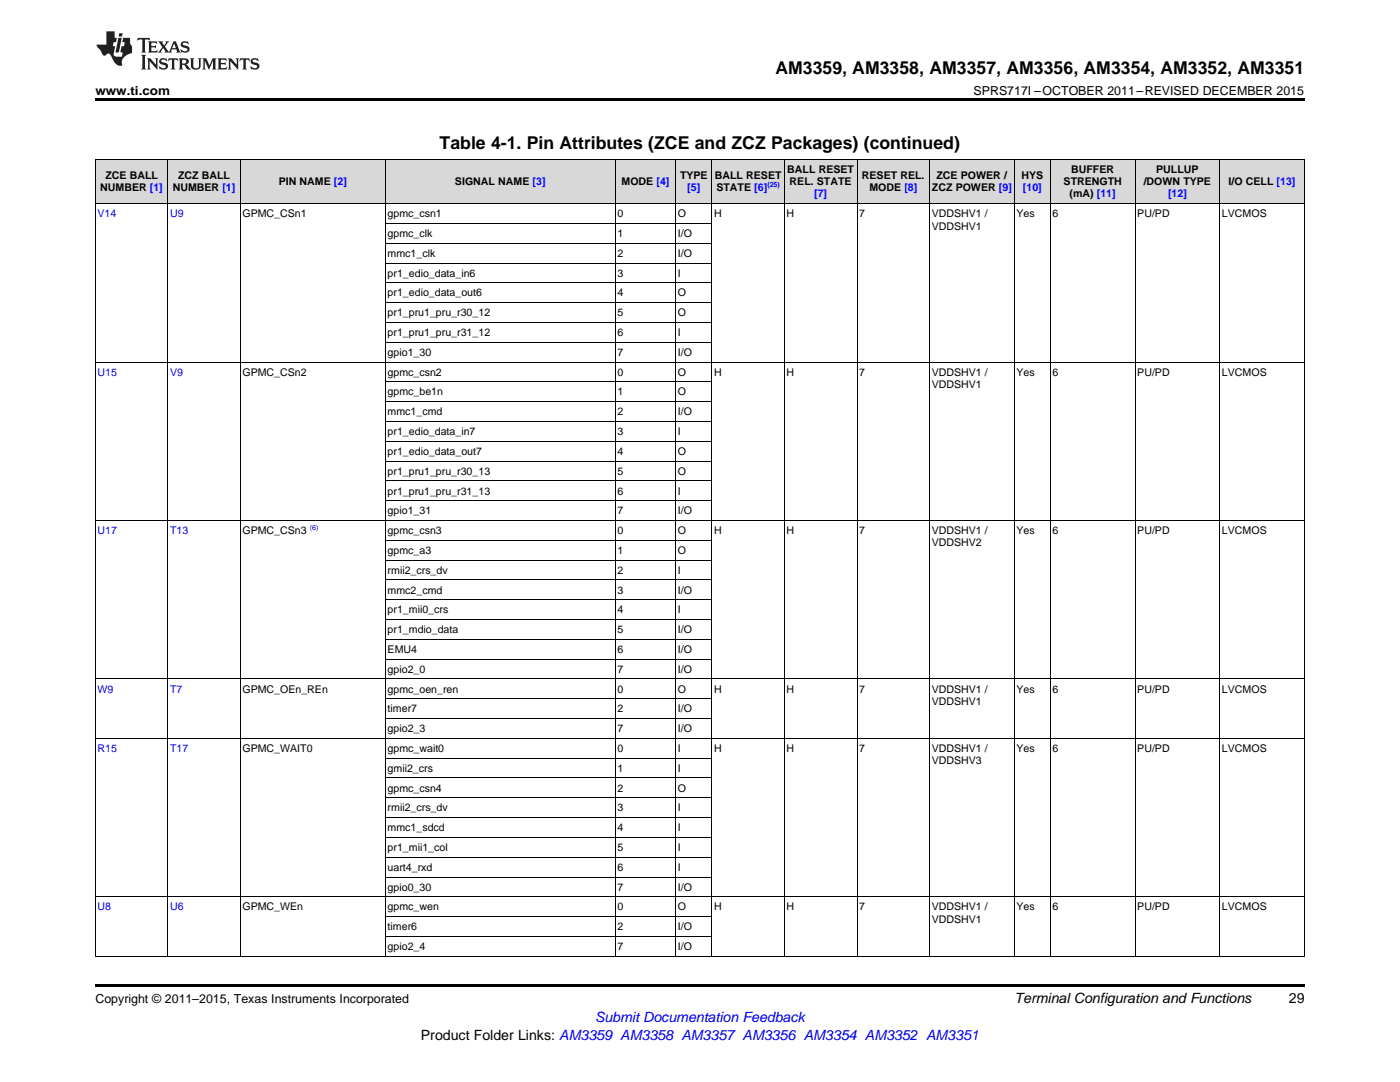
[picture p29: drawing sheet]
<svg xmlns="http://www.w3.org/2000/svg" width="279mm" height="216mm" viewBox="0 0 279 216" stroke-linecap="round" stroke-linejoin="round" font-family="sans-serif">
<defs><g id="words">
<g font-size="3.5">
<text x="154.8" y="14.8">AM3359, AM3358, AM3357, AM3356, AM3354, AM3352, AM3351</text>
<text x="87.7" y="29.7">Table 4-1. Pin Attributes (ZCE and ZCZ Packages) (continued)</text>
</g>
<text font-size="2.8" fill="#00f" x="118.7" y="203.9">Submit Documentation Feedback</text>
<g font-size="2.8">
<text x="202.5" y="200.1">Terminal Configuration and Functions</text>
<text x="257.2" y="200.1">29</text>
<text x="84" y="207.4">Product Folder Links: AM3359 AM3358 AM3357 AM3356 AM3354 AM3352 AM3351</text>
</g>
<g font-size="2.5">
<text x="19" y="19">www.ti.com</text>
<text x="194.3" y="19">SPRS717I –OCTOBER 2011–REVISED DECEMBER 2015</text>
<text x="19" y="200.1">Copyright © 2011–2015, Texas Instruments Incorporated</text>
</g>
<g font-size="2.1">
<text x="21" y="35.7">ZCE BALL</text>
<text x="35.5" y="35.7">ZCZ BALL</text>
<text x="135.7" y="35.7">TYPE</text>
<text x="142.7" y="35.7">BALL RESET</text>
<text x="157.1" y="34.5">BALL RESET</text>
<text x="172" y="35.7">RESET REL.</text>
<text x="186.9" y="35.7">ZCE POWER /</text>
<text x="203.8" y="35.7">HYS</text>
<text x="213.8" y="34.5">BUFFER</text>
<text x="230.8" y="34.5">PULLUP</text>
<text x="20" y="38.2">NUMBER [1]</text>
<text x="34.5" y="38.2">NUMBER [1]</text>
<text x="55.6" y="36.9">PIN NAME [2]</text>
<text x="90.8" y="36.9">SIGNAL NAME [3]</text>
<text x="124" y="36.9">MODE [4]</text>
<text x="143" y="38.2">STATE [6]</text>
<text x="157.6" y="36.9">REL. STATE</text>
<text x="173.5" y="38.2">MODE [8]</text>
<text x="186" y="38.2">ZCZ POWER [9]</text>
<text x="212.3" y="36.9">STRENGTH</text>
<text x="213.5" y="39.4">(mA) [11]</text>
<text x="228.2" y="36.9">/DOWN TYPE</text>
<text x="245.2" y="36.9">I/O CELL [13]</text>
<text x="48.4" y="43.4">GPMC_CSn1</text>
<text x="77.4" y="43.4">gpmc_csn1</text>
<text x="77.4" y="47.3">gpmc_clk</text>
<text x="123.2" y="43.4">0</text>
<text x="123.2" y="47.3">1</text>
<text x="135.3" y="43.4">O</text>
<text x="135.3" y="47.3">I/O</text>
<text x="142.5" y="43.4">H</text>
<text x="157" y="43.4">H</text>
<text x="171.5" y="43.4">7</text>
<text x="185.9" y="43.4">VDDSHV1 /</text>
<text x="185.9" y="45.8">VDDSHV1</text>
<text x="202.8" y="43.4">Yes</text>
<text x="210.1" y="43.4">6</text>
<text x="227" y="43.4">PU/PD</text>
<text x="243.9" y="43.4">LVCMOS</text>
<text x="77.4" y="51.3">mmc1_clk</text>
<text x="123.2" y="51.3">2</text>
<text x="135.3" y="51.3">I/O</text>
<text x="77.4" y="55.2">pr1_edio_data_in6</text>
<text x="77.4" y="59.2">pr1_edio_data_out6</text>
<text x="123.2" y="55.2">3</text>
<text x="123.2" y="59.2">4</text>
<text x="135.3" y="55.2">I</text>
<text x="135.3" y="59.2">O</text>
<text x="77.4" y="63.1">pr1_pru1_pru_r30_12</text>
<text x="123.2" y="63.1">5</text>
<text x="135.3" y="63.1">O</text>
<text x="77.4" y="67.1">pr1_pru1_pru_r31_12</text>
<text x="77.4" y="71">gpio1_30</text>
<text x="123.2" y="67.1">6</text>
<text x="123.2" y="71">7</text>
<text x="135.3" y="67.1">I</text>
<text x="135.3" y="71">I/O</text>
<text x="48.4" y="75">GPMC_CSn2</text>
<text x="77.4" y="75">gpmc_csn2</text>
<text x="123.2" y="75">0</text>
<text x="135.3" y="75">O</text>
<text x="142.5" y="75">H</text>
<text x="157" y="75">H</text>
<text x="171.5" y="75">7</text>
<text x="185.9" y="75">VDDSHV1 /</text>
<text x="185.9" y="77.4">VDDSHV1</text>
<text x="202.8" y="75">Yes</text>
<text x="210.1" y="75">6</text>
<text x="227" y="75">PU/PD</text>
<text x="243.9" y="75">LVCMOS</text>
<text x="77.4" y="78.9">gpmc_be1n</text>
<text x="77.4" y="82.9">mmc1_cmd</text>
<text x="123.2" y="78.9">1</text>
<text x="123.2" y="82.9">2</text>
<text x="135.3" y="78.9">O</text>
<text x="135.3" y="82.9">I/O</text>
<text x="77.4" y="86.8">pr1_edio_data_in7</text>
<text x="123.2" y="86.8">3</text>
<text x="135.3" y="86.8">I</text>
<text x="77.4" y="90.8">pr1_edio_data_out7</text>
<text x="77.4" y="94.7">pr1_pru1_pru_r30_13</text>
<text x="123.2" y="90.8">4</text>
<text x="123.2" y="94.7">5</text>
<text x="135.3" y="90.8">O</text>
<text x="135.3" y="94.7">O</text>
<text x="77.4" y="98.7">pr1_pru1_pru_r31_13</text>
<text x="123.2" y="98.7">6</text>
<text x="135.3" y="98.7">I</text>
<text x="48.4" y="106.6">GPMC_CSn3</text>
<text x="77.4" y="102.6">gpio1_31</text>
<text x="77.4" y="106.6">gpmc_csn3</text>
<text x="123.2" y="102.6">7</text>
<text x="123.2" y="106.6">0</text>
<text x="135.3" y="102.6">I/O</text>
<text x="135.3" y="106.6">O</text>
<text x="142.5" y="106.6">H</text>
<text x="157" y="106.6">H</text>
<text x="171.5" y="106.6">7</text>
<text x="185.9" y="106.6">VDDSHV1 /</text>
<text x="202.8" y="106.6">Yes</text>
<text x="210.1" y="106.6">6</text>
<text x="227" y="106.6">PU/PD</text>
<text x="243.9" y="106.6">LVCMOS</text>
<text x="77.4" y="110.5">gpmc_a3</text>
<text x="123.2" y="110.5">1</text>
<text x="135.3" y="110.5">O</text>
<text x="185.9" y="109">VDDSHV2</text>
<text x="77.4" y="114.5">rmii2_crs_dv</text>
<text x="77.4" y="118.4">mmc2_cmd</text>
<text x="123.2" y="114.5">2</text>
<text x="123.2" y="118.4">3</text>
<text x="135.3" y="114.5">I</text>
<text x="135.3" y="118.4">I/O</text>
<text x="77.4" y="122.4">pr1_mii0_crs</text>
<text x="123.2" y="122.4">4</text>
<text x="135.3" y="122.4">I</text>
<text x="77.4" y="126.3">pr1_mdio_data</text>
<text x="77.4" y="130.3">EMU4</text>
<text x="123.2" y="126.3">5</text>
<text x="123.2" y="130.3">6</text>
<text x="135.3" y="126.3">I/O</text>
<text x="135.3" y="130.3">I/O</text>
<text x="77.4" y="134.2">gpio2_0</text>
<text x="123.2" y="134.2">7</text>
<text x="135.3" y="134.2">I/O</text>
<text x="48.4" y="138.2">GPMC_OEn_REn</text>
<text x="77.4" y="138.2">gpmc_oen_ren</text>
<text x="77.4" y="142.1">timer7</text>
<text x="123.2" y="138.2">0</text>
<text x="123.2" y="142.1">2</text>
<text x="135.3" y="138.2">O</text>
<text x="135.3" y="142.1">I/O</text>
<text x="142.5" y="138.2">H</text>
<text x="157" y="138.2">H</text>
<text x="171.5" y="138.2">7</text>
<text x="185.9" y="138.2">VDDSHV1 /</text>
<text x="185.9" y="140.7">VDDSHV1</text>
<text x="202.8" y="138.2">Yes</text>
<text x="210.1" y="138.2">6</text>
<text x="227" y="138.2">PU/PD</text>
<text x="243.9" y="138.2">LVCMOS</text>
<text x="77.4" y="146.1">gpio2_3</text>
<text x="123.2" y="146.1">7</text>
<text x="135.3" y="146.1">I/O</text>
<text x="48.4" y="150">GPMC_WAIT0</text>
<text x="77.4" y="150">gpmc_wait0</text>
<text x="77.4" y="154">gmii2_crs</text>
<text x="123.2" y="150">0</text>
<text x="123.2" y="154">1</text>
<text x="135.3" y="150">I</text>
<text x="135.3" y="154">I</text>
<text x="142.5" y="150">H</text>
<text x="157" y="150">H</text>
<text x="171.5" y="150">7</text>
<text x="185.9" y="150">VDDSHV1 /</text>
<text x="185.9" y="152.5">VDDSHV3</text>
<text x="202.8" y="150">Yes</text>
<text x="210.1" y="150">6</text>
<text x="227" y="150">PU/PD</text>
<text x="243.9" y="150">LVCMOS</text>
<text x="77.4" y="157.9">gpmc_csn4</text>
<text x="77.4" y="161.9">rmii2_crs_dv</text>
<text x="123.2" y="157.9">2</text>
<text x="123.2" y="161.9">3</text>
<text x="135.3" y="157.9">O</text>
<text x="135.3" y="161.9">I</text>
<text x="77.4" y="165.8">mmc1_sdcd</text>
<text x="123.2" y="165.8">4</text>
<text x="135.3" y="165.8">I</text>
<text x="77.4" y="169.8">pr1_mii1_col</text>
<text x="77.4" y="173.7">uart4_rxd</text>
<text x="123.2" y="169.8">5</text>
<text x="123.2" y="173.7">6</text>
<text x="135.3" y="169.8">I</text>
<text x="135.3" y="173.7">I</text>
<text x="77.4" y="177.7">gpio0_30</text>
<text x="123.2" y="177.7">7</text>
<text x="135.3" y="177.7">I/O</text>
<text x="48.4" y="181.6">GPMC_WEn</text>
<text x="77.4" y="181.6">gpmc_wen</text>
<text x="77.4" y="185.6">timer6</text>
<text x="123.2" y="181.6">0</text>
<text x="123.2" y="185.6">2</text>
<text x="135.3" y="181.6">O</text>
<text x="135.3" y="185.6">I/O</text>
<text x="142.5" y="181.6">H</text>
<text x="157" y="181.6">H</text>
<text x="171.5" y="181.6">7</text>
<text x="185.9" y="181.6">VDDSHV1 /</text>
<text x="185.9" y="184.1">VDDSHV1</text>
<text x="202.8" y="181.6">Yes</text>
<text x="210.1" y="181.6">6</text>
<text x="227" y="181.6">PU/PD</text>
<text x="243.9" y="181.6">LVCMOS</text>
<text x="77.4" y="189.5">gpio2_4</text>
<text x="123.2" y="189.5">7</text>
<text x="135.3" y="189.5">I/O</text>
</g>
<g font-size="2.1" fill="#00f">
<text x="137.2" y="38.2">[5]</text>
<text x="162.5" y="39.4">[7]</text>
<text x="204.2" y="38.2">[10]</text>
<text x="233.1" y="39.4">[12]</text>
<text x="19.5" y="43.4">V14</text>
<text x="33.9" y="43.4">U9</text>
<text x="19.5" y="75">U15</text>
<text x="33.9" y="75">V9</text>
<text x="19.5" y="106.6">U17</text>
<text x="33.9" y="106.6">T13</text>
<text x="19.5" y="138.2">W9</text>
<text x="33.9" y="138.2">T7</text>
<text x="19.5" y="150">R15</text>
<text x="33.9" y="150">T17</text>
<text x="19.5" y="181.6">U8</text>
<text x="33.9" y="181.6">U6</text>
</g>
<g font-size="1.4" fill="#00f">
<text x="153.1" y="37.3">(25)</text>
<text x="61.8" y="105.7">(6)</text>
</g>
</g></defs>
<g fill="#d8d8d8">
<path d="M19 31.8h14.5v8.9h-14.5z"/>
<path d="M33.5 31.8h14.5v8.9h-14.5z"/>
<path d="M48 31.8h28.9v8.9h-28.9z"/>
<path d="M76.9 31.8h45.9v8.9h-45.9z"/>
<path d="M122.8 31.8h12.1v8.9h-12.1z"/>
<path d="M134.9 31.8h7.2v8.9h-7.2z"/>
<path d="M142.1 31.8h14.5v8.9h-14.5z"/>
<path d="M156.6 31.8h14.5v8.9h-14.5z"/>
<path d="M171.1 31.8h14.4v8.9h-14.4z"/>
<path d="M185.5 31.8h16.9v8.9h-16.9z"/>
<path d="M202.4 31.8h7.3v8.9h-7.3z"/>
<path d="M209.7 31.8h16.9v8.9h-16.9z"/>
<path d="M226.6 31.8h16.9v8.9h-16.9z"/>
<path d="M243.5 31.8h16.8v8.9h-16.8z"/>
</g>
<path d="M19 19.5h241.3v.5h-241.3zM19 196.3h241.3v.5h-241.3z" fill="#000"/>
<g fill="none" stroke="#000" stroke-width=".2">
<path d="M33.5 31.8v159M48 31.8v159M76.9 31.8v159M122.8 31.8v159M134.8 31.8v159M142.1 31.8v159M156.5 31.8v159M171 31.8v159M185.5 31.8v159M202.4 31.8v159M209.6 31.8v159M226.5 31.8v159"/>
<path d="M243.4 31.8v159M260.3 31.8h-241.2v159M260.3 31.8v159M19 40.7h241.3M76.9 56.5h65.2M76.9 52.5h65.2M76.9 48.6h65.2M76.9 44.6h65.2M19 72.3h241.3M76.9 76.2h65.2M76.9 68.3h65.2M76.9 64.4h65.2"/>
<path d="M76.9 60.4h65.2M76.9 99.9h65.2M76.9 96h65.2M76.9 92h65.2M76.9 88.1h65.2M76.9 84.1h65.2M76.9 80.2h65.2M19 103.9h241.3M76.9 119.7h65.2M76.9 115.7h65.2M76.9 111.8h65.2M76.9 107.8h65.2"/>
<path d="M19 135.5h241.3M76.9 139.4h65.2M76.9 131.5h65.2M76.9 127.6h65.2M76.9 123.6h65.2M19 147.3h241.3M76.9 159.2h65.2M76.9 155.2h65.2M76.9 151.3h65.2M76.9 143.4h65.2M19 178.9h241.3M76.9 175h65.2"/>
<path d="M76.9 171h65.2M76.9 167.1h65.2M76.9 163.1h65.2M19 190.8h241.3M76.9 186.8h65.2M76.9 182.9h65.2"/>
</g>
<g fill="#231f20">
<path d="M27.5 7.6l-.1 .5 .4-.2h.6v.1v2.1l-.2 .4h1l-.3-.4v-2.1l.1-.1h.5l.5 .2-.2-.5zM29.5 8.3l.2 .3v1.5l-.2 .4h1.8l.2-.6a1.04 1.04 0 0 1-1.3 .2v-.7h.6l.3 .2v-.6l-.3 .2h-.6v-.6l.8-.1 .4 .3-.2-.5zM31.5 8.3l.9 1.1-.9 1.1h.8l-.2-.2 .5-.7 .4 .7-.2 .2h1.5l-.1-.2 .1-.4h.9l.1 .4-.2 .2h1l-.3-.3-.7-1.9h-.5l-.9 2-.8-1 .9-1h-.8l.1 .3-.3 .5-.4-.6 .2-.2zM34.7 8.6l.4 1h-.7zM36.3 8.4a.63 .63 0 0 0-.2 .7 .63 .63 0 0 0 .6 .4l.6 .2 .1 .2a.75 .75 0 0 1-.7 .4 .75 .75 0 0 1-.6-.5l.1 .7 .1-.1a1.11 1.11 0 0 0 1.5-.6 1.13 1.13 0 0 0-1.2-.8l-.1-.4a1.04 1.04 0 0 1 1.2 .2l-.2-.5-.1 .1-.5-.2zM28.2 10.9l.2 .4v2.2l-.2 .4h1l-.3-.4v-2.2l.3-.4zM29.3 11.6l.3 .4v1.5l-.3 .4h.8l-.2-.4v-1.3l1.5 1.7v-1.9l.2-.4h-.7l.2 .4v.9l-1.1-1.3zM32 11.8a.62 .62 0 0 0-.2 .7 .62 .62 0 0 0 .6 .4l.6 .1 .1 .3a.76 .76 0 0 1-.7 .3 .76 .76 0 0 1-.6-.4l.1 .7 .1-.1a1.11 1.11 0 0 0 1.5-.6 1.13 1.13 0 0 0-1.2-.8l-.1-.4a1.04 1.04 0 0 1 1.2 .2l-.2-.6-.1 .1-.5-.1zM33.7 11.6l-.2 .6a.61 .61 0 0 1 .8-.3v1.6l-.2 .4h.9l-.2-.4v-1.6a.63 .63 0 0 1 .8 .3l-.2-.6zM35.6 11.6l.3 .4v1.5l-.3 .4h1l-.2-.2v-.8l.5 .2a.76 .76 0 0 0 1.2 .7l-1-1a.58 .58 0 0 0 .6-.5 .58 .58 0 0 0-.5-.6zM36.4 11.9h.1a.45 .45 0 0 1 .5 .1 .45 .45 0 0 1 .1 .5l-.7 .2zM37.9 11.6l.2 .2a2.17 2.17 0 0 0 .3 1.9 .99 .99 0 0 0 1.6-.6v-1.1l.2-.4h-.7l.2 .2a1.92 1.92 0 0 1-.2 1.8 .6 .6 0 0 1-.9-.5v-1.1l.2-.4zM40.4 11.6l.2 .4v1.5l-.2 .4h.7l-.2-.4v-1.4l.8 1.8 .8-1.8v1.4l-.2 .4h.9l-.2-.4v-1.5l.2-.4h-.8l-.6 1.5-.6-1.5zM43.4 11.6l.2 .4v1.5l-.2 .4h1.8l.2-.6a1.04 1.04 0 0 1-1.3 .1v-.6h.5l.4 .2v-.6l-.4 .2h-.5v-.7h.8l.3 .3-.1-.6zM45.5 11.6l.2 .4v1.5l-.2 .4h.7l-.2-.4v-1.3l1.5 1.7v-1.9l.2-.4h-.7l.2 .4v.9l-1.1-1.3zM47.9 11.6l-.1 .6a.61 .61 0 0 1 .8-.3v1.6l-.3 .4h1l-.3-.4 .1-1.6a.63 .63 0 0 1 .7 .3l-.1-.6zM50.2 11.8a.62 .62 0 0 0-.2 .7 .62 .62 0 0 0 .6 .4l.6 .1 .2 .3a.76 .76 0 0 1-.8 .3 .76 .76 0 0 1-.6-.4l.1 .7 .2-.1a1.11 1.11 0 0 0 1.5-.6 1.13 1.13 0 0 0-1.3-.8l-.1-.4a1.04 1.04 0 0 1 1.2 .2l-.1-.6-.2 .1-.5-.1z"/>
<path d="M21.2 6.3v2.6h-1.9l.1 .4 .7 .9a.91 .91 0 0 0 1 .8 .56 .56 0 0 1 .5-.3 .56 .56 0 0 1 .5 .3l.4 .8a1.53 1.53 0 0 0 1.9 1.2 1.54 1.54 0 0 1 1-2.1l.9-.3v-1.4a1.52 1.52 0 0 1-.3-1.6h-1.4l-.2 .8h.5l-.2 .8h-.4l-.2 1v.2l.4 .1-.2 .8a1.93 1.93 0 0 1-1.6-.3l.3-1.8h-.5l.2-.8h.4l.2-.8h-.4v-1.3zM23.6 7.6l-.6 2.9h.7l.6-2.9zM23.8 6.6l-.1 .7h.6l.2-.7z"/>
</g>
<use href="#words"/>
</svg>
